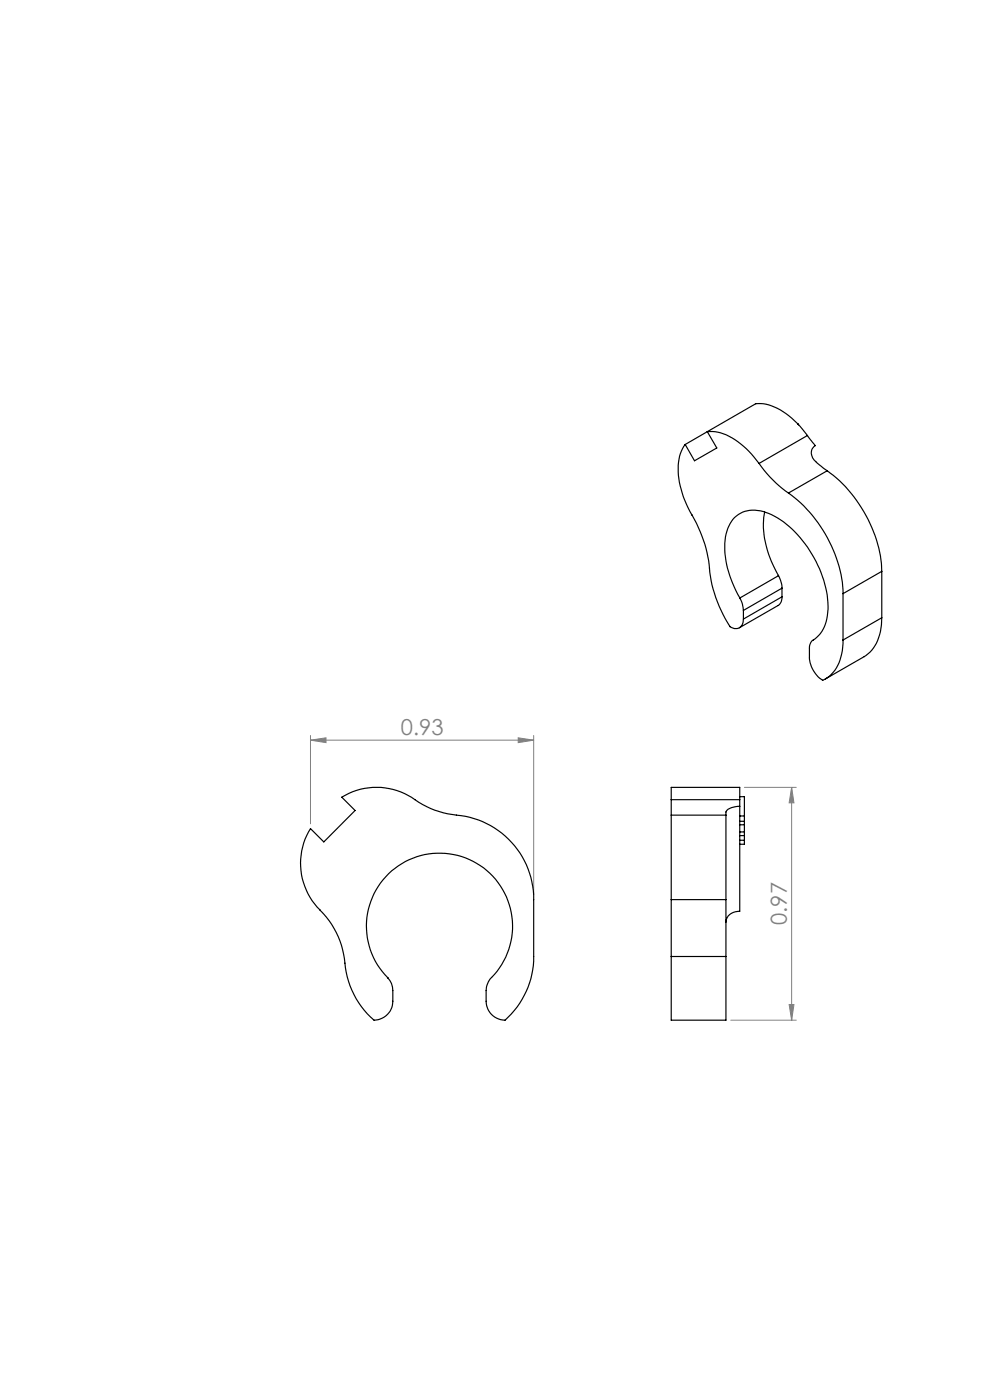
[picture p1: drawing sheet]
<svg xmlns="http://www.w3.org/2000/svg" width="210mm" height="297mm" viewBox="0 0 210 297" stroke-linecap="round" stroke-linejoin="round" font-family="sans-serif">
<defs><g id="words">
<g font-size="4.7" fill="#808080">
<text x="85" y="156">0.93</text>
<text x="166.9" y="196.2" transform="rotate(-90 166.9 196.2)">0.97</text>
</g>
</g></defs>
<path d="M65.9 157l3.2-.5v1zM65.9 156v18.8M65.9 157h47.3M109.9 156.5l3.3 .5-3.3 .5zM113.2 156v33.8M157.9 167h11M167.9 167l.5 3.3h-1zM167.9 167v49.4M155 216.4h13.9M167.4 213.1h1l-.5 3.3z" fill="none" stroke="#808080" stroke-width=".21"/>
<g fill="#808080">
<path d="M65.9 157l3.2-.5v1zM109.9 156.5l3.3 .5-3.3 .5z"/>
<path d="M167.9 167l.5 3.3h-1zM167.4 213.1h1l-.5 3.3z"/>
</g>
<g fill="none" stroke="#000" stroke-width=".25">
<path d="M145.3 94.3a10.6 10.6 0 0 0-1 8.8 27.7 27.7 0 0 0 3.4 7.9 28.6 28.6 0 0 1 3 11.3 28.3 28.3 0 0 0 4.2 10.7 1.72 1.72 0 0 0 2 .2 1.72 1.72 0 0 0 .8-1.9M150 91.6a10.1 10.1 0 0 1 7.7 3l1.7 1.7 1.6 2M150 91.6l10.3-5.9a10.9 10.9 0 0 1 8.2 3.5l1.2 1.2 1.6 2M150 91.6l2 3.4-4.7 2.8-2-3.5M150 91.6l-4.7 2.7M161 98.3a25.5 25.5 0 0 0 6.3 6.3M169.3 90l.1 .1M171.3 92.4l1.6 2.1a2.02 2.02 0 0 0 .1 3.4l2.5 2M171.3 92.4l-10.3 5.9M175.5 99.9a28.6 28.6 0 0 1 11.5 21.3M175.5 99.9l-8.2 4.7M162.2 108.6a20.1 20.1 0 0 0 2.9 13.5l-8.1 4.8"/>
<path d="M167.3 104.6a28.3 28.3 0 0 1 11.5 21.3M157 126.9a19.7 19.7 0 0 1-3-13.6 6 6 0 0 1 8.5-4.6 20.6 20.6 0 0 1 10.6 10.4 18.9 18.9 0 0 1 2.2 12.7 6.8 6.8 0 0 1-3.1 4.3l-.5 .9v2.4a6.2 6.2 0 0 0 2.8 4.9 8 8 0 0 0 4.3-7v-1.5M157 126.9l-.1-.1a5.6 5.6 0 0 1 .8 2.7M157.7 129.5v1.8M165.1 122.1a6.1 6.1 0 0 1 .8 2.7M165.9 126.6l-.2 1-.4 .7-8.5 4.9M165.9 124.8l-8.2 4.7M165.9 126.6l-8.2 4.7M165.9 124.8v1.8M178.8 125.9v9.9M187 131.1a9.2 9.2 0 0 1-3.7 8.2l-8.2 4.7M187 121.2l-8.2 4.7"/>
<path d="M187 131.1l-8.2 4.7M187 121.2v9.9M72.5 169.1a14.1 14.1 0 0 1 16.3 1.1 21.3 21.3 0 0 0 9.9 3 18 18 0 0 1 14.5 17.6v12.1a18.1 18.1 0 0 1-6.1 13.5 4 4 0 0 1-4-4v-2.3a4.6 4.6 0 0 1 1.8-3.4 15.5 15.5 0 0 0-1.2-21.6 15.5 15.5 0 0 0-21.6 .7 15.5 15.5 0 0 0 .2 21.6h-.1a3.8 3.8 0 0 1 1.1 2.7 9.8 9.8 0 0 1-.2 3.6 4.1 4.1 0 0 1-3.8 2.7 18.4 18.4 0 0 1-6.2-13 18.6 18.6 0 0 0-5.8-11 14 14 0 0 1-1.4-16.6l2.8 2.8 6.6-6.7zM142.4 172.9v17.9M142.4 169.6v3.3M142.4 169.6v-2.6h14.5v2.6M142.4 172.9h11.6M142.4 169.6h14.5M154 172.9v17.9M156.9 171.1a3.2 3.2 0 0 0-2.9 1.2v.6M156.9 169.6v1.5M156.9 171.1v22.2a2.66 2.66 0 0 0-2.9 2.3"/>
<path d="M156.9 175h1v4.1h-1M156.9 173.1h1M156.9 169h1v5.2M156.9 174.2h1M156.9 176.5h1M156.9 177.3h1M156.9 178.3h1M157.9 174.2v.7M142.4 190.8h11.6M142.4 190.8v12.1M154 190.8v12.1M142.4 202.9v13.5h11.6v-13.5"/>
<path d="M142.4 202.9h11.6"/>
</g>
<use href="#words"/>
</svg>
